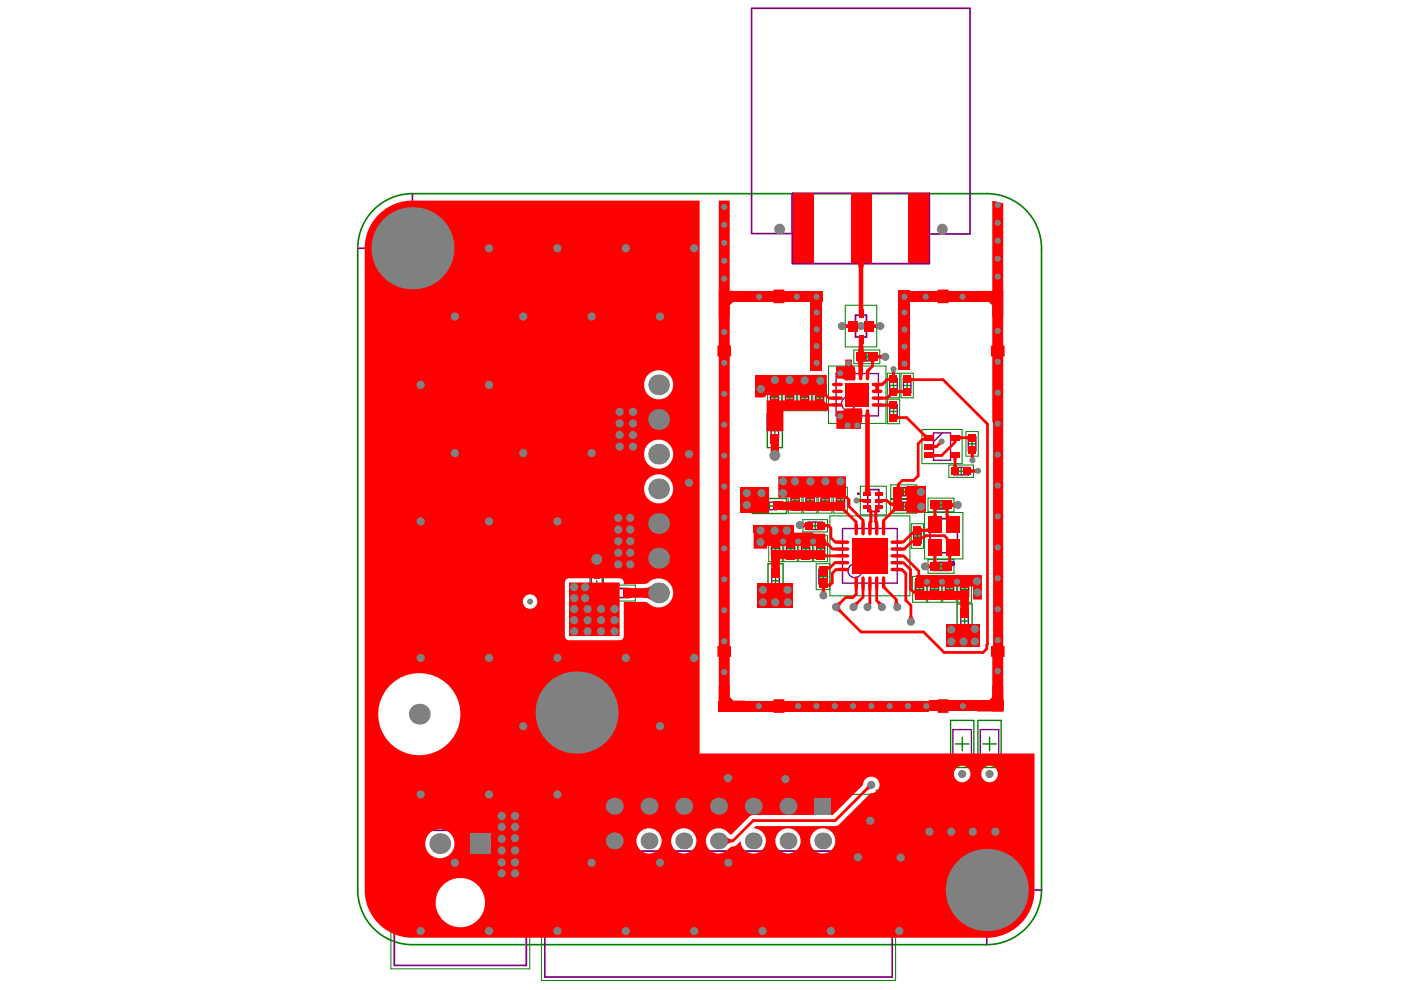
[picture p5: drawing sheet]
<svg xmlns="http://www.w3.org/2000/svg" width="297mm" height="210mm" viewBox="0 0 297 210" stroke-linecap="round" stroke-linejoin="round" font-family="sans-serif">
<g fill="none" stroke="#008000" stroke-width=".21">
<path d="M175.7 77.6h12.1v12.2h-12.1zM179.2 64.7h6.7v8.9h-6.7zM181 74.2h5.5v2.9h-5.5zM188.1 79.1h2.6v5.2h-2.6zM191 79.1h2.6v5.2h-2.6zM162.8 81.6h2.9v5.5h-2.9zM166 81.6h2.8v5.5h-2.8zM169.1 81.6h2.9v5.5h-2.9zM172.3 81.6h2.9v5.5h-2.9zM188.1 84.6h2.6v5.2h-2.6zM195.5 91.1h8.5v7.2h-8.5zM201.2 98.6h5.2v2.6h-5.2z"/>
<path d="M204.8 91.5h2.6v5.2h-2.6zM116 116h2.6v5.2h-2.6zM163 113.6h2.9v5.5h-2.9zM166.2 113.6h2.9v5.5h-2.9zM167.1 103.3h2.9v5.5h-2.9zM169.4 113.6h2.9v5.5h-2.9zM170.2 110.2h5.2v2.6h-5.2zM170.3 103.3h2.9v5.5h-2.9zM172.5 113.6h2.9v5.5h-2.9zM173.5 103.3h2.9v5.5h-2.9zM176 109.4h16.9v16.9h-16.9zM176 119.5h-2.9v5.5h2.9"/>
<path d="M176.8 103.3h2.8v5.5h-2.8zM182.4 103.1h5.5v6.1h-5.5zM188.9 102.8h5.5v2.9h-5.5zM188.9 105.9h5.5v2.9h-5.5zM193.2 111h2.6v5.3h-2.6zM196 108.7h8.1v9.8h-8.1zM196.8 105.6h5.5v2.9h-5.5zM196.8 118.6h5.5v2.9h-5.5zM125.1 121h2.9v5.8h-2.9zM128.6 124h6.1v3.4h-6.1zM193.5 122.2h2.9v5.5h-2.9zM196.7 122.2h2.9v5.5h-2.9z"/>
<path d="M199.9 122.2h2.9v5.5h-2.9zM203.1 122.2h2.9v5.5h-2.9zM82.9 175.3h29.4v30.1h-29.4zM114.8 168.4h75.1v39.5h-75.1zM185.8 167.5h4.3v8.5h-4.3zM190.3 167.5h4.3v8.5h-4.3zM194.9 167.5h4.3v8.5h-4.3zM199.5 167.5h4.3v8.5h-4.3zM204.1 167.5h4.3v8.5h-4.3zM208.8 167.5h4.3v8.5h-4.3z"/>
</g>
<g fill="none" stroke="#008000" stroke-width=".29">
<path d="M182.9 75.7h1.8M183.8 74.8v1.7M162.7 87.7h3.2v7.2h-3.2zM163.3 84.3h1.8M163.5 91.3h1.6M164.2 83.5v1.7M164.3 90.5v1.6M166.5 84.3h1.8M167.4 83.5v1.7M169.7 84.3h1.8M170.6 83.5v1.7M172.9 84.3h1.7"/>
<path d="M173.8 83.5v1.7M180.3 83.7h2.9M181.8 82.2v2.9M188.6 81.7h1.6M188.6 87.2h1.6M189.4 80.9v1.6M189.4 86.4v1.6M191.5 81.7h1.6M192.3 80.9v1.6M203 99.9h1.6M203.8 99.1v1.6M205.3 94.1h1.6"/>
<path d="M206.1 93.3v1.6M109.9 115.3h4.9v10h-4.9zM112.4 118.9v2.9M116.5 118.6h1.6M117.3 117.8v1.6M159.5 105.7h7.2v3.2h-7.2zM162.3 107.3h1.6M162.8 119.5h3.2v7.3h-3.2zM163.1 106.5v1.6M163.6 116.3h1.7M164.4 115.5v1.7M166.7 116.3h1.8"/>
<path d="M167.6 115.5v1.7M167.7 106h1.7M168.6 105.2v1.7M169.9 116.3h1.8M170.8 115.5v1.7M170.9 106h1.7M171.7 105.2v1.7M172 111.5h1.6M172.8 110.7v1.6M173.1 116.3h1.8M174 115.5v1.7M174.1 106h1.7"/>
<path d="M174.9 105.2v1.7M177.3 106h1.8M178.2 105.2v1.7M183 117.9h2.9M184.4 116.4v2.9M190.7 107.4h1.8M190.7 104.2h1.8M191.6 103.4v1.7M191.6 106.5v1.7M193.7 113.7h1.6M194.5 112.9v1.6M198.6 107.1h1.8"/>
<path d="M199.5 106.2v1.7M199.5 119.2v1.8M110.9 120.3h2.9M125.8 123.9h1.4M126.5 123.1v1.5M163.6 123.1h1.6M164.4 122.3v1.6M173.6 122.3h1.8M174.5 121.4v1.7M194.1 124.9h1.7M194.9 124.1v1.7M197.3 124.9h1.7"/>
<path d="M198.1 124.1v1.7M198.6 120.1h1.8M200.5 124.9h1.7M201.3 124.1v1.7M202.9 128.1h3.2v7.2h-3.2zM203.6 124.9h1.8M203.7 131.7h1.6M204.5 124.1v1.7M204.5 130.9v1.6M201.5 152.7h5v10h-5zM202.6 157.7h2.9M204 156.3v2.9"/>
<path d="M207.3 152.7h5v10h-5zM208.4 157.7h2.9M209.8 156.3v2.9"/>
</g>
<path d="M79.2 44.4a11.6 11.6 0 0 1 8.3-3.3h121.7a11.6 11.6 0 0 1 11.6 11.5v136.1a11.6 11.6 0 0 1-11.6 11.6h-121.7a11.6 11.6 0 0 1-11.6-11.6v-136.1a11.5 11.5 0 0 1 3.3-8.2z" fill="none" stroke="#008000" stroke-width=".35"/>
<g fill="none" stroke="#800080" stroke-width=".37">
<path d="M168.1 41h28.9M168.1 55.9h28.9M181.4 66.8h2.3v4.7h-2.3zM184 103.8h2.3v4.6h-2.3zM197.2 110h5.8v7.2h-5.8zM130 124.8h3.3v1.9h-3.3zM83.6 176h28v28.7h-28zM186.5 169.3h2.8v4.9h-2.8zM191.1 169.3h2.8v4.9h-2.8zM195.7 169.3h2.7v4.9h-2.7zM200.3 169.3h2.8v4.9h-2.8zM204.9 169.3h2.8v4.9h-2.8z"/>
<path d="M209.6 169.3h2.8v4.9h-2.8zM115.5 180.5h73.7v26.7h-73.7z"/>
</g>
<path d="M87.5 41.1v11.5h-11.6M168.1 41l-.2 .1v8.5M197 41v14.9M197 49.6h8.7v-47.8h-46.3v47.7h8.5l.2 6.4M220.8 188.7h-11.6v11.6" fill="none" stroke="#800080" stroke-width=".35"/>
<g fill="none" stroke="#800080" stroke-width=".29">
<path d="M177.3 79.2h8.9v9h-8.9zM182.2 74.8h3.2v1.7h-3.2zM163.3 82.7h1.8v3.2h-1.8zM163.5 89.8h1.6v3h-1.6zM166.5 82.7h1.8v3.2h-1.8zM169.7 82.7h1.8v3.2h-1.8zM172.9 82.7h1.7v3.2h-1.7zM188.6 80.2h1.6v3.1h-1.6zM188.6 85.7h1.6v3.1h-1.6zM191.5 80.2h1.6v3.1h-1.6zM197.9 91.8h3.6v5.8h-3.6zM199.8 91.8l-1.9 1.9"/>
<path d="M202.3 99.1h3v1.6h-3zM205.3 92.6h1.6v3h-1.6zM110.4 117.3h3.9v6.1h-3.9zM116.5 117.1h1.6v3h-1.6zM161.6 106.5h3v1.6h-3zM163.6 114.7h1.7v3.2h-1.7zM166.7 114.7h1.8v3.2h-1.8zM167.7 104.5h1.7v3.1h-1.7zM169.9 114.7h1.8v3.2h-1.8zM170.9 104.5h1.7v3.1h-1.7zM171.3 110.7h3.1v1.6h-3.1zM173.1 114.7h1.8v3.2h-1.8z"/>
<path d="M174.1 104.5h1.7v3.1h-1.7zM177.3 104.5h1.8v3.1h-1.8zM178.6 112.1h11.6v11.5h-11.6zM190 103.4h3.2v1.7h-3.2zM190 106.5h3.2v1.7h-3.2zM193.7 112.1h1.6v3.1h-1.6zM197.9 106.2h3.2v1.7h-3.2zM197.9 119.2h3.2v1.8h-3.2zM125.4 122.1h2.3v3.5h-2.3zM163.6 121.6h1.6v3.1h-1.6zM173.6 120.7h1.8v3.2h-1.8zM194.1 123.4h1.7v3.1h-1.7z"/>
<path d="M197.3 123.4h1.7v3.1h-1.7zM200.5 123.4h1.7v3.1h-1.7zM203.6 123.4h1.8v3.1h-1.8zM203.7 130.2h1.6v3h-1.6zM202 154.7h4v6.1h-4zM207.8 154.7h4v6.1h-4z"/>
<circle cx="179.9" cy="85.6" r="1.45"/>
<circle cx="182" cy="104.7" r=".14"/>
<circle cx="181.2" cy="121" r="1.45"/>
</g>
<g fill="none" stroke="#800080" stroke-width=".58">
<circle cx="182.5" cy="51.7" r=".29"/>
<circle cx="186.9" cy="69.1" r=".29"/>
<circle cx="191" cy="170.9" r=".29"/>
</g>
<circle cx="201.9" cy="119.5" r=".14" fill="none" stroke="#800080" stroke-width=".87"/>
<g fill="#f00">
<path d="M194.2 121.9h14v5.2h-1.9v-2.7l-12.1-.1z"/>
<path d="M192.8 130.5h.6l.3 .7h-1.2z"/>
<path d="M174.3 124.9h.6l.3 .7h-1.2z"/>
<path d="M182.1 105.7l.5 .1v.6l-.5 .2z"/>
<path d="M199 93.6l.6 .7-.4 .2-.4-.4z"/>
<path d="M189 78.7h.9l-.2 .5h-.6z"/>
<path d="M185.9 127.8l.5-.3 .8 .4-1.1 .6z"/>
<path d="M180.9 127.8l.7-.3 .5 .4-.3 .7z"/>
<path d="M177.3 129.6l.8-.9 .3 .8-.4 .4z"/>
<path d="M177.3 127.8l.7-.2 .4 .4-.3 .7z"/>
<path d="M206.3 99.6l.5-.2 .1 .9-.5-.1z"/>
<path d="M205.9 96.6h.5l.2 .5h-.9z"/>
<path d="M170.2 110.8l.7 .3v.6l-.8 .3z"/>
<path d="M181.6 89.6l.5-.3 .5 .3-.2 .5z"/>
<path d="M186.4 75.4l.7-.4v1.3l-.7-.4z"/>
<path d="M196.7 119.5l.7 .3v.6l-.7 .3z"/>
<path d="M201.7 106.8l.7-.3v1.2l-.7-.3z"/>
<path d="M179.9 77.7l.7-.7 .2 .5-.4 .4z"/>
<path d="M183.9 166.4l.8 .9-.8 .2-.4-.4z"/>
<path d="M125.7 119.4h1.6l-.1 .8h-1.4z"/>
<path d="M183.2 68.5l.7 .4v.5l-.7 .3z"/>
<path d="M181.2 68.9l.7-.4v1.2l-.7-.3z"/>
<path d="M179.1 68.5l.7 .4v.5l-.7 .3z"/>
<path d="M185.3 68.9l.7-.4v1.2l-.7-.3z"/>
<path d="M189.7 127.5l.6-.2 .1 .4 .3 .3-1.2 .3z"/>
<path d="M153.6 177l.9 .8 .7 .2v.6l-.7 .2-.9 .7z"/>
<path d="M136.4 124.7l1-.1 .7-.4v3.1l-.7-.4-1-.2z"/>
<path d="M175.9 106.3l1.6 .2v1.7l-1.6 .1z"/>
<path d="M172.3 106.5l1.7-.2v2l-1.7-.1z"/>
<path d="M169.1 106.5l1.7-.2v2l-1.7-.1z"/>
<path d="M172.7 106.3l1.7 .2v1.7l-1.7 .1z"/>
<path d="M179.1 105.1l.4 .1v.6l-.4-.1z"/>
<path d="M178.3 108.3l.8-.8v.3l.4 .5-.4 .4-.5-.4z"/>
<path d="M175.5 106.5l1.8-.2v2l-1.8-.1z"/>
<path d="M170.2 111.1l.4-.1 .2-.2v1.2l-.2-.2-.4-.1z"/>
<path d="M174.9 110.8l.2 .2 .4 .1v.6l-.4 .1-.2 .2z"/>
<path d="M175.4 123.5l.2 .2 .4 .1v.5l-.6 .2z"/>
<path d="M174 124.5h1.2l-.3 .2v.4h-.6l-.1-.4z"/>
<path d="M175.4 120l.5 .1v.6l-.5 .2z"/>
<path d="M168.5 116.6l1.8 .1v1.8l-1.8 .1z"/>
<path d="M165 116.7l1.7-.1v2l-1.7-.1z"/>
<path d="M197.6 117.8h1.2l-.2 .1-.1 .5h-.6l-.1-.5z"/>
<path d="M196.2 112.1h.4l.2-.3v1l-.6-.1z"/>
<path d="M197.9 108.8h.6l.1 .5 .2 .1h-1.1l.2-.1z"/>
<path d="M200.5 108.8h.6v.5l.3 .1h-.9z"/>
<path d="M200.8 117.8h1.1l-.2 .1v.5h-.6l-.1-.5z"/>
<path d="M197.7 108h1.1l-.2 .1-.1 .5h-.6v-.5z"/>
<path d="M200.2 108h1.2l-.3 .1v.5h-.6l-.1-.5z"/>
<path d="M201.8 106.5l.1 .2 .4 .1v.6h-.4l-.1 .2z"/>
<path d="M174.9 114.8l.1 .2h.5v.6l-.5 .1-.1 .2z"/>
<path d="M174.9 117.3l.2 .2 .4 .1v.5l-.4 .1-.2 .2z"/>
<path d="M171.3 116.7l1.8-.1v2l-1.8-.1z"/>
<path d="M171.7 116.6l1.8 .1v1.8l-1.8 .1z"/>
<path d="M168.1 116.7l1.8-.1v2l-1.8-.1z"/>
<path d="M205.9 99.3l.1 .2 .5 .1v.6h-.5l-.1 .2z"/>
<path d="M202.2 98.5h.6v.5l.3 .1h-1.2l.2-.1z"/>
<path d="M204.7 92.5l.5-.1 .1-.2v1.2l-.1-.2-.5-.1z"/>
<path d="M205.6 96.2h1.1l-.2 .1-.1 .5h-.5l-.1-.5z"/>
<path d="M201.1 118.6h.6l.1 .6h-1l.2-.2z"/>
<path d="M196.7 119.8l.4-.1 .2-.2v1.2l-.2-.2-.4-.1z"/>
<path d="M197.9 118.6h.6l.1 .4 .2 .2h-1.2l.2-.2z"/>
<path d="M182.6 105.8h.5v.7l-.5-.1z"/>
<path d="M187.2 105.8h.6v.6l-.6 .1z"/>
<path d="M183.4 103.4h1l.1 .7 .2 .2h-1.6l.3-.2z"/>
<path d="M195.5 92.2l.4-.4 .5 .4h.3l-.8 .8v-.3z"/>
<path d="M197.9 94.1l.1 .2 .5 .1v.6l-.5 .1-.1 .2z"/>
<path d="M197.9 96l.1 .2 .5 .1v.6h-.5l-.1 .3z"/>
<path d="M201.9 97.2h1.2l-.3 .1v.5h-.6l-.1-.5z"/>
<path d="M202.1 93.4h.7v.3h-.6z"/>
<path d="M203.5 92.2l.2 .2 .4 .1v.6l-.4 .1-.2 .2z"/>
<path d="M195.3 111.8l.1 .3h.5v.6l-.5 .1-.1 .2z"/>
<path d="M193.3 114.6l.4-.2v.9l-.4-.1z"/>
<path d="M165.3 116.6l1.8 .1v1.8l-1.8 .1z"/>
<path d="M163.5 118.6h1.8v1.7h-1.7z"/>
<path d="M169.5 106.3l1.7 .2v1.7l-1.7 .1z"/>
<path d="M165.9 106.4l1.7-.1v2l-1.7-.2z"/>
<path d="M174.7 83.4l.4 .1v.6l-.4-.1z"/>
<path d="M174.7 85.3l.1 .2 .5 .1v.5l-.5 .1-.1 .2z"/>
<path d="M176 85.6l.6-.1v.7l-.6-.1z"/>
<path d="M176 84.1h.6v.6h-.6z"/>
<path d="M183.8 78.4l.5-.5 .4 .4-.4 .5v.4z"/>
<path d="M186.6 81.2h.3l.4-.4 .4 .5-.8 .7 .1-.2z"/>
<path d="M185.4 81.9h1.1l-.2 .1-.1 .5h-.5l-.1-.5z"/>
<path d="M185.7 82h.5l.1 .5 .2 .1h-1.1l.2-.1z"/>
<path d="M186.9 84.1h.6v.6h-.6z"/>
<path d="M186.9 85.5l.7 .1-.1 .6h-.6z"/>
<path d="M182.1 88.8l.6 .1v.4h-.5z"/>
<path d="M181.5 87.6l.5-.1 .1-.2v1.2l-.1-.3h-.5z"/>
<path d="M180.1 87.6l.4-.1 .2-.2v1.2l-.2-.3h-.4z"/>
<path d="M181.4 87.3l.1 .2 .5 .1v.6h-.5l-.1 .3z"/>
<path d="M179.9 87.3l.2 .2 .4 .1v.6h-.4l-.2 .3z"/>
<path d="M190.2 88l.2 .2h.4v.6l-.4 .1-.2 .2z"/>
<path d="M188.1 85.6l.4-.1 .2-.2v1.2l-.2-.3h-.4z"/>
<path d="M188.1 80.2l.4-.1 .2-.2v1.1l-.2-.2-.4-.1z"/>
<path d="M189.1 79.1h.6l.1 .4 .2 .1h-1.1l.2-.1z"/>
<path d="M190.2 82.5l.2 .2h.4v.6l-.4 .1-.2 .2z"/>
<path d="M188.7 83l.8 .8h-.3l-.6 .4-.4-.4 .5-.5z"/>
<path d="M193.1 79.9l.2 .2 .4 .1v.6l-.4 .1-.2 .2z"/>
<path d="M191 82.7h.4l.2-.2v1.1l-.2-.2-.4-.1z"/>
<path d="M182.1 73.8h.9l.1 .7 .4 .2h-1.9a.75 .75 0 0 0 .5-.9z"/>
<path d="M181.5 76.6h2a.75 .75 0 0 0-.5 .9h-1l-.1-.7z"/>
<path d="M184.4 76.6h1.2l-.3 .1v.5h-.6l-.1-.5z"/>
<path d="M186 75.1l.2 .2 .4 .1v.5l-.4 .1-.2 .2z"/>
<path d="M203.6 127.2h1.8v1.7h-1.8z"/>
<path d="M201.9 125.4l1.7-.2v2l-1.7-.1z"/>
<path d="M202.2 125.2l1.8 .2v1.7l-1.8 .1z"/>
<path d="M198.7 125.4l1.7-.2v2l-1.7-.1z"/>
<path d="M195.5 125.4l1.7-.2v2l-1.7-.1z"/>
<path d="M199.1 125.2l1.7 .2v1.7l-1.7 .1z"/>
<path d="M195.9 125.2l1.7 .2v1.7l-1.7 .1z"/>
<path d="M193.7 125.2h.3v.7l-.3-.1z"/>
<path d="M194.5 122.1h.6l.1 .5 .2 .1h-1.2l.2-.1z"/>
<path d="M192.4 105.2h1.1l-.2 .1-.1 .4h-.5l-.1-.4z"/>
<path d="M190.2 102.7h.5l.1 .5 .2 .1h-1.1l.2-.1z"/>
<path d="M189.4 105.2h1.9l-.1 1.7h-1.7z"/>
<path d="M192.7 105.9h.5l.1 .4 .2 .1h-1.1l.2-.1z"/>
<path d="M189.4 107.5l.8 .8h-.3l-.5 .4-.5-.4 .5-.5z"/>
<path d="M189.5 104.7h1.7l.1 1.7h-1.9z"/>
<path d="M188.8 106.6l.6-.2v1l-.2-.2h-.4z"/>
<path d="M181.2 124.6h.7l-.1 .6h-.6z"/>
<path d="M182.7 124.6h.6v.6h-.6z"/>
<path d="M184.1 124.6h.7l-.1 .6h-.6z"/>
<path d="M185.6 124.6h.6v.6h-.6z"/>
<path d="M187.7 124v.3l.4 .5-.4 .4-.5-.4z"/>
<path d="M190.8 121.1l.6-.5 .6 .5-.4 .4-.5-.4z"/>
<path d="M191.2 116.1h.6v.6h-.6z"/>
<path d="M187.1 110.4l.6 .1v.6h-.7z"/>
<path d="M182.7 110.5h.6v.6h-.6z"/>
<path d="M177.1 114.6h.6v.7l-.6-.1z"/>
<path d="M177.1 116.1h.6v.6h-.6z"/>
<path d="M177.1 117.6l.6-.1v.7l-.6-.1z"/>
<path d="M177.1 119h.6v.6h-.6z"/>
<path d="M185.1 68.6l.2 .2 .4 .1v.5l-.4 .1-.2 .2z"/>
<path d="M182.6 68.9l.4-.1 .1-.2v1.1l-.1-.2-.4-.1z"/>
<path d="M182 68.6l.1 .2 .4 .1v.5l-.4 .1-.1 .2z"/>
<path d="M179.4 68.9l.4-.1 .1-.2v1.1l-.1-.2-.4-.1z"/>
<path d="M181.6 55.7h1.9a.75 .75 0 0 0-.5 1h-.9l-.1-.4a.56 .56 0 0 0-.4-.6z"/>
<path d="M129.8 108.1h14.3v13.2h-14.3z"/>
<path d="M130.1 85.9h12.3v6.3h-6.7v3.8h-5.6z"/>
<path d="M120.6 123.5h10.8v11.4h-10.8z"/>
<path d="M152.4 61.7h2.7l-.4 .4v86.4l-2.3 2.4z"/>
<path d="M210.4 61.7h2.3v89.2h-2.3v-13.2l.2-1.1z"/>
<path d="M152.4 148.5h44.6v2.4h-44.6z"/>
<path d="M197 148.5h15.7v2.3h-15.7z"/>
<path d="M152.4 42.5h2.3v19.6l-2.3-.4z"/>
<path d="M210.4 42.6l2.3 .5v19l-2.3-.4z"/>
<path d="M152.4 61.7h22v2.3h-22z"/>
<path d="M190.4 61.7h22.3v2.3h-22.3z"/>
<path d="M159.8 112.9h12.7v.2h2.5l.2 2.7h-12.6v.5h-2.7z"/>
<path d="M160.7 123.6h7.4v5.2h-7.4z"/>
<path d="M165 101h14.4v4.5h-14.4z"/>
<path d="M162.5 84.9h12.1l.7 .6 .4 .1v1.5h-9.5l-.1 .1v4.2h-3.6z"/>
<path d="M160.1 79.5h15.2v4.3h-12.9v.3l-.4 .2h-1.9z"/>
<path d="M192.2 103h4.1v5.5h-.4v.2h-3.7z"/>
<path d="M157 103.3h6v5.4h-6z"/>
<path d="M159.8 111.3h8.5v1.6h-8.5z"/>
<path d="M200.6 132.3h7v4.8h-7z"/>
<path d="M177.3 77.7h1.9v-1.5h1.4l.1 1.8h.4v1.5l.2 1.1h-2.1a1.95 1.95 0 0 0-1.9-.3z"/>
<path d="M177.3 87.1l1.5-.1 .5-.4h3.5l-.3 1.3v3h-5.2z"/>
<path d="M99.3 176.4l5.3-.1v-4.5h6.2v14.4l-.2 .2h-6v-5.1l-5.2-.1z"/>
<path d="M190.4 61.7h2.6v16.8h-2.6z"/>
<path d="M171.8 61.7h2.6v16.8h-2.6z"/>
<path d="M152.4 145.4h2.3v2.4l.8 .7h2.4v2.4h-5.5z"/>
<path d="M207.2 148.5h2.4l.8-.7v-2.4h2.3v5.5h-5.5z"/>
<path d="M207.2 61.7h5.5v5.5h-2.3v-2.4l-.8-.8h-2.4z"/>
<path d="M152.4 61.7h5.5v2.3h-2.4l-.8 .8v2.4h-2.3z"/>
<path d="M79.8 46a10.1 10.1 0 0 1 7-3.5h61.5v117.3h71v28.9a10.1 10.1 0 0 1-9.4 10.1h-123.1a10.1 10.1 0 0 1-9.5-10.1v-136.1a9.9 9.9 0 0 1 2.5-6.6zM136.5 81.6a3.1 3.1 0 0 0 6.2 0 3.1 3.1 0 0 0-6.2 0zM136.5 96.3a3.1 3.1 0 0 0 6.2 0 3.1 3.1 0 0 0-6.2 0zM136.5 103.7a3.1 3.1 0 0 0 6.2 0 3.1 3.1 0 0 0-6.2 0zM120 122.9l-.2 .6v11.4a.89 .89 0 0 0 .8 .8h10.8a.89 .89 0 0 0 .9-.8v-7.3h4l.9 .1a3.1 3.1 0 0 0 4.6 .3 3.1 3.1 0 0 0 0-4.6 3.1 3.1 0 0 0-4.6 .3l-4.9 .2a.99 .99 0 0 0-.9-1.3h-10.8zM110.8 127.6a1.55 1.55 0 0 0 3.1 0 1.55 1.55 0 0 0-3.1 0zM80.2 151.4a8.7 8.7 0 0 0 17.4 0 8.7 8.7 0 0 0-17.4 0zM208 164.1a1.8 1.8 0 0 0 3.6 0 1.8 1.8 0 0 0-3.6 0zM202.2 164.1a1.8 1.8 0 0 0 3.6 0 1.8 1.8 0 0 0-3.6 0zM150.2 176.7a2.69 2.69 0 0 0 .5 3.7 2.69 2.69 0 0 0 3.7-.4l.6-.5h.4a1.97 1.97 0 0 0 1.6-1.2 2.67 2.67 0 0 0 2.7 2.7 2.67 2.67 0 0 0 2.7-2.7 2.67 2.67 0 0 0-2.7-2.7l.5-.4 17.3-.1 7.1-6.9a1.76 1.76 0 0 0 1.9-1.7 1.76 1.76 0 0 0-1.8-1.8 1.76 1.76 0 0 0-1.8 1.8l-6.3 6.3h-16.9l-.8 .3-3.9 3.9a5.6 5.6 0 0 0-2.3-1.4 2.69 2.69 0 0 0-2.5 1.1zM171.7 178.3a2.7 2.7 0 0 0 5.4 0 2.7 2.7 0 0 0-5.4 0zM164.4 178.3a2.7 2.7 0 0 0 5.4 0 2.7 2.7 0 0 0-5.4 0zM142.3 178.3a2.7 2.7 0 0 0 5.4 0 2.7 2.7 0 0 0-5.4 0zM134.9 178.3a2.7 2.7 0 0 0 5.4 0 2.7 2.7 0 0 0-5.4 0zM90.1 178.9a3.2 3.2 0 0 0 6.3 0 3.2 3.2 0 0 0-6.3 0zM92.4 191.4a5.2 5.2 0 0 0 10.4 0 5.2 5.2 0 0 0-10.4 0z"/>
</g>
<g fill="none" stroke="#f00" stroke-width=".58">
<path d="M178.5 69.1h8.1M189.6 88.7l-.2-.2h2.8l4.3 4.3h.4l-.3 .3h-1l-.9 1v6.8l-1 1h-2.4l-.9 .8v1.4l-.1 .1M209.4 89.9v46.7l-.2 .1v.8l-.8 .8h-8.2l-4.4-4.3M174 115.1l.3 .2h1.2l1 1.1h2.3M174 117.6l.2 .3h4.6M174.1 111.5l.2 .1M175.6 111.4l.6 .6v2l.9 .9 1.7 .1M178.1 104.7l.1 .1M178.2 107.4l3.3 3.3v1.5M178.8 119.3h-1.8l-1.1 1.1h-.8l-.6 .6M179.5 105.5l.5 .5v1.3l3 3v1.9M187.4 110.3v1.9"/>
<path d="M190.1 119.3h1.5l1.5 1.5v4.1l.6 .6M190.1 117.9h1.5l3.2 3.2v2.4l.1 .2M194.5 112.4l-.6 .6h-.5l-1.9 1.9h-1.4M202 116l-1.2-1.1v-.7l-.6-.6h-4l-.4 .4h-.5l-.8 .9h-1.2l-1.5 1.5M177.2 120.8l-.7 .7v2.1l-.5 .4h-1l-.5-.5M181.5 123.5v2.5l-.7 .7h-1.5l-2 2M183 123.5v3.1l-2 2.1M184.4 123.5v4.4l-.5 .5v.3M185.9 123.5v3.8l1.1 1.1v.3M187.3 123.5v.9l2.7 2.7M191.2 120.8l.8 .8v5.7l1.1 1v3.5M184.7 166.4l-7.6 7.6h-17.4l-4.3 4.3h-3.1"/>
</g>
<path d="M182.5 48.4v18" fill="none" stroke="#f00" stroke-width=".98"/>
<path d="M139.6 125.7h-6.5" fill="none" stroke="#f00" stroke-width="2"/>
<path d="M126.5 118.6v3.3M130.2 125.7v.1" fill="none" stroke="#f00" stroke-width="1.5"/>
<path d="M139.6 118.1l-.1 .1" fill="none" stroke="#f00" stroke-width=".29"/>
<path d="M198.1 126.2h6.4" fill="none" stroke="#f00" stroke-width="1.7"/>
<path d="M184.4 110.8v1.4M185.9 110.8v1.4" fill="none" stroke="#f00" stroke-width=".66"/>
<circle cx="181.5" cy="123.5" r=".29" fill="#f00"/>
<g fill="none" stroke="#f00" stroke-width=".58">
<path d="M179.9 77l1.1 1.1v1.4M187.7 75.7h-2.7v1.9l-1.1 1.1v.8M182.5 87.9l-.1 1.4-.6 .9M186 81.5v1.5M192.4 80.5h7.5l9.5 9.4M175.6 111.4l-1.5 .1M178.2 104.8l.6 .7h.7M178.2 107.3v.1M186.4 106.1h1.7l.7 .8h.8M187.4 112.2h-.1M189.6 108.1l-2.2 2.2M190.1 116.4h1.7"/>
<path d="M190.1 114.9v.1M192.9 104.2v3.2M198.2 116v4.1h-2.1M198.2 107.1v4l-1.3 1.3h-2.4M202 116l-.6 .7v2.8l-.6 .6M203.1 107.1h-2.3v2.8l1.2 1.2M178.8 120.7l-1.6 .1M182.5 134h13.3M190 127.1v1.4l.2 .2M190.1 120.7l1.1 .1M193.7 125.5h.6l.6 .7"/>
</g>
<path d="M183.9 107.6h.5v.5l.2 .3v2.2l-.2 .2M184.4 112.2h.1M185.9 112.2h.1M185.9 107.6v.5l-.2 .3v2.2l.2 .2M186 107.6h.4M186 107.6h-.1" fill="none" stroke="#f00" stroke-width=".66"/>
<path d="M171.7 107.3h5.8M190.3 104.2v3.2" fill="none" stroke="#f00" stroke-width="1.7"/>
<path d="M182.5 75.7v3.8M182.5 71.9v3.7" fill="none" stroke="#f00" stroke-width=".98"/>
<circle cx="171.7" cy="107.3" r=".87" fill="#f00"/>
<path d="M168.6 107.3h3.1" fill="none" stroke="#f00" stroke-width="1.7"/>
<circle cx="161.4" cy="107.3" r=".44" fill="#f00"/>
<path d="M164.3 93v3.6M164.9 107.3h3.7M194.9 126.2h3.2M204.5 126.2v3.7" fill="none" stroke="#f00" stroke-width="1.7"/>
<path d="M183.9 79.5v.7M189.4 78.3v2.1M206.1 95.4l.1 2.2M207.3 99.8l-2.2 .1M169.6 111.3l1.9 .2M178.2 107.3l-.4 .5h-.7M174.7 124l-.1 .2v2M177.3 128.7l5.2 5.3" fill="none" stroke="#f00" stroke-width=".58"/>
<circle cx="189.4" cy="80.4" r=".29" fill="#f00"/>
<path d="M189.4 80.4v.1M199.7 93.6l-1.1 1.1h-1.7M202.5 92.8v.9l-2.8 2.9h-2.8" fill="none" stroke="#f00" stroke-width=".58"/>
<circle cx="196.9" cy="94.7" r=".29" fill="#f00"/>
<path d="M173.8 83.1l.6 .7h.7l.6 .6h1.8M173.8 85.6l.2 .3h3.5M179.6 87.9h2.9M186 85.9h3.4M189.4 80.5h-1.3l-1 1h-1.1M192.3 80.4l.1 .1M192.3 83h-2.9l-1.3 1.4h-2.1M202.5 96.6v3.3M202.5 92.8h3.6M181.6 106.1h2.3" fill="none" stroke="#f00" stroke-width=".58"/>
<path d="M174 117.6h-9.6v3.8" fill="none" stroke="#f00" stroke-width="1.7"/>
<path d="M183.9 87.9v16.8" fill="none" stroke="#f00" stroke-width=".98"/>
<g fill="#808080">
<circle cx="194.9" cy="48.6" r=".87"/>
<circle cx="170.2" cy="48.6" r=".87"/>
<circle cx="170.2" cy="43.7" r=".87"/>
<circle cx="199.8" cy="48.6" r="1.16"/>
<circle cx="180.3" cy="82.2" r=".65"/>
<circle cx="180.3" cy="85.1" r=".65"/>
<circle cx="183.2" cy="85.1" r=".65"/>
<circle cx="183.2" cy="82.2" r=".65"/>
<circle cx="181.8" cy="83.7" r=".65"/>
<circle cx="190.2" cy="128.7" r=".87"/>
<circle cx="121.7" cy="124.5" r=".87"/>
<circle cx="124.1" cy="124.5" r=".87"/>
<circle cx="124.1" cy="126.8" r=".87"/>
<circle cx="121.7" cy="126.8" r=".87"/>
<circle cx="186.6" cy="69.1" r=".87"/>
<circle cx="178.5" cy="69.1" r=".87"/>
<circle cx="182.5" cy="69.1" r=".87"/>
<circle cx="146.1" cy="102.4" r=".87"/>
<circle cx="146.1" cy="96.3" r=".87"/>
<circle cx="126.5" cy="118.6" r="1.16"/>
<circle cx="147.2" cy="52.6" r=".87"/>
<circle cx="190.7" cy="197.4" r=".87"/>
<circle cx="176.2" cy="197.4" r=".87"/>
<circle cx="161.7" cy="197.4" r=".87"/>
<circle cx="147.2" cy="139.5" r=".87"/>
<circle cx="154.4" cy="182.9" r=".87"/>
<circle cx="147.2" cy="197.4" r=".87"/>
<circle cx="132.7" cy="52.6" r=".87"/>
<circle cx="139.9" cy="67.1" r=".87"/>
<circle cx="132.7" cy="139.5" r=".87"/>
<circle cx="139.9" cy="154" r=".87"/>
<circle cx="139.9" cy="182.9" r=".87"/>
<circle cx="132.7" cy="197.4" r=".87"/>
<circle cx="118.2" cy="52.6" r=".87"/>
<circle cx="125.4" cy="67.1" r=".87"/>
<circle cx="125.4" cy="96.1" r=".87"/>
<circle cx="118.2" cy="110.5" r=".87"/>
<circle cx="118.2" cy="139.5" r=".87"/>
<circle cx="118.2" cy="168.4" r=".87"/>
<circle cx="125.4" cy="182.9" r=".87"/>
<circle cx="118.2" cy="197.4" r=".87"/>
<circle cx="103.7" cy="52.6" r=".87"/>
<circle cx="110.9" cy="67.1" r=".87"/>
<circle cx="103.7" cy="81.6" r=".87"/>
<circle cx="110.9" cy="96.1" r=".87"/>
<circle cx="103.7" cy="110.5" r=".87"/>
<circle cx="103.7" cy="139.5" r=".87"/>
<circle cx="110.9" cy="154" r=".87"/>
<circle cx="103.7" cy="168.4" r=".87"/>
<circle cx="103.7" cy="197.4" r=".87"/>
<circle cx="96.4" cy="67.1" r=".87"/>
<circle cx="89.2" cy="81.6" r=".87"/>
<circle cx="96.4" cy="96.1" r=".87"/>
<circle cx="89.2" cy="110.5" r=".87"/>
<circle cx="89.2" cy="139.5" r=".87"/>
<circle cx="89.2" cy="168.4" r=".87"/>
<circle cx="96.4" cy="182.9" r=".87"/>
<circle cx="89.2" cy="197.4" r=".87"/>
<circle cx="112.4" cy="127.6" r=".65"/>
<circle cx="131.1" cy="119.7" r=".87"/>
<circle cx="131.1" cy="117.2" r=".87"/>
<circle cx="131.1" cy="114.7" r=".87"/>
<circle cx="131.1" cy="112.3" r=".87"/>
<circle cx="131.1" cy="109.8" r=".87"/>
<circle cx="127.4" cy="129.1" r=".87"/>
<circle cx="130.3" cy="133.8" r=".87"/>
<circle cx="130.3" cy="131.5" r=".87"/>
<circle cx="130.3" cy="129.1" r=".87"/>
<circle cx="127.4" cy="131.5" r=".87"/>
<circle cx="127.4" cy="133.8" r=".87"/>
<circle cx="121.7" cy="133.8" r=".87"/>
<circle cx="121.7" cy="131.5" r=".87"/>
<circle cx="124.6" cy="129.1" r=".87"/>
<circle cx="124.6" cy="131.5" r=".87"/>
<circle cx="124.6" cy="133.8" r=".87"/>
<circle cx="121.7" cy="129.1" r=".87"/>
<circle cx="133.6" cy="109.8" r=".87"/>
<circle cx="133.6" cy="112.3" r=".87"/>
<circle cx="133.6" cy="114.7" r=".87"/>
<circle cx="133.6" cy="117.2" r=".87"/>
<circle cx="133.6" cy="119.7" r=".87"/>
<circle cx="166.5" cy="165.2" r=".87"/>
<circle cx="154.4" cy="165" r=".87"/>
<circle cx="191" cy="181.8" r=".87"/>
<circle cx="181.9" cy="181.8" r=".87"/>
<circle cx="201.7" cy="176.3" r=".87"/>
<circle cx="211" cy="176.3" r=".87"/>
<circle cx="206.3" cy="176.3" r=".87"/>
<circle cx="197" cy="176.3" r=".87"/>
<circle cx="184.5" cy="174" r=".87"/>
<circle cx="184.7" cy="166.4" r=".87"/>
<circle cx="194.9" cy="43.7" r=".87"/>
<circle cx="194.9" cy="53.5" r=".87"/>
<circle cx="170.2" cy="53.5" r=".87"/>
<circle cx="131.4" cy="89.8" r=".87"/>
<circle cx="131.4" cy="87.3" r=".87"/>
<circle cx="134.2" cy="87.3" r=".87"/>
<circle cx="131.4" cy="92.2" r=".87"/>
<circle cx="131.4" cy="94.7" r=".87"/>
<circle cx="134.2" cy="94.7" r=".87"/>
<circle cx="134.2" cy="92.2" r=".87"/>
<circle cx="134.2" cy="89.8" r=".87"/>
<circle cx="109.2" cy="175.3" r=".87"/>
<circle cx="109.2" cy="173" r=".87"/>
<circle cx="106.4" cy="173" r=".87"/>
<circle cx="106.4" cy="175.3" r=".87"/>
<circle cx="106.4" cy="185.2" r=".87"/>
<circle cx="106.4" cy="182.9" r=".87"/>
<circle cx="106.4" cy="177.9" r=".87"/>
<circle cx="109.2" cy="182.9" r=".87"/>
<circle cx="109.2" cy="177.7" r=".87"/>
<circle cx="109.2" cy="180.3" r=".87"/>
<circle cx="106.4" cy="180.3" r=".87"/>
<circle cx="109.2" cy="185.2" r=".87"/>
<circle cx="173.1" cy="69.8" r=".65"/>
<circle cx="173.1" cy="77" r=".65"/>
<circle cx="173.1" cy="66.2" r=".65"/>
<circle cx="173.1" cy="73.4" r=".65"/>
<circle cx="173.1" cy="62.9" r=".65"/>
<circle cx="191.8" cy="77.1" r=".65"/>
<circle cx="191.8" cy="73.5" r=".65"/>
<circle cx="191.8" cy="69.9" r=".65"/>
<circle cx="191.8" cy="66.2" r=".65"/>
<circle cx="182.1" cy="120.3" r=".65"/>
<circle cx="186.8" cy="117.9" r=".65"/>
<circle cx="186.8" cy="120.3" r=".65"/>
<circle cx="186.8" cy="115.4" r=".65"/>
<circle cx="182.1" cy="115.4" r=".65"/>
<circle cx="184.5" cy="120.3" r=".65"/>
<circle cx="184.5" cy="115.4" r=".65"/>
<circle cx="184.5" cy="117.9" r=".65"/>
<circle cx="182.1" cy="117.9" r=".65"/>
<circle cx="178.1" cy="79.1" r=".65"/>
<circle cx="179.9" cy="77" r=".65"/>
<circle cx="199.7" cy="123.4" r=".65"/>
<circle cx="202.9" cy="123.4" r=".65"/>
<circle cx="203.1" cy="107.1" r=".87"/>
<circle cx="196.1" cy="120.1" r=".87"/>
<circle cx="195.2" cy="104.3" r=".87"/>
<circle cx="187.7" cy="75.7" r=".87"/>
<circle cx="161.7" cy="127.7" r=".87"/>
<circle cx="164.4" cy="127.7" r=".87"/>
<circle cx="167" cy="127.7" r=".87"/>
<circle cx="175" cy="102.1" r=".87"/>
<circle cx="171.8" cy="102.1" r=".87"/>
<circle cx="168.6" cy="102.1" r=".87"/>
<circle cx="166" cy="102.1" r=".87"/>
<circle cx="178.2" cy="102.1" r=".87"/>
<circle cx="173.9" cy="80.7" r=".87"/>
<circle cx="167.4" cy="80.6" r=".87"/>
<circle cx="164.3" cy="80.6" r=".87"/>
<circle cx="181.8" cy="90.2" r=".65"/>
<circle cx="195.3" cy="107.4" r=".87"/>
<circle cx="161.2" cy="112.5" r=".87"/>
<circle cx="196.5" cy="123.4" r=".65"/>
<circle cx="158.3" cy="107.1" r=".87"/>
<circle cx="158.3" cy="104.5" r=".87"/>
<circle cx="166" cy="104.5" r=".87"/>
<circle cx="169.6" cy="111.3" r=".87"/>
<circle cx="201.7" cy="133.5" r=".87"/>
<circle cx="201.7" cy="136" r=".87"/>
<circle cx="204.3" cy="136" r=".87"/>
<circle cx="206.7" cy="136" r=".87"/>
<circle cx="206.7" cy="133.3" r=".87"/>
<circle cx="207.3" cy="125.6" r=".87"/>
<circle cx="207.1" cy="123.2" r=".87"/>
<circle cx="164.3" cy="96.6" r="1.16"/>
<circle cx="165.3" cy="48.6" r="1.16"/>
<circle cx="206.2" cy="97.6" r=".65"/>
<circle cx="207.3" cy="99.8" r=".65"/>
<circle cx="177.3" cy="128.7" r=".87"/>
<circle cx="181" cy="128.7" r=".87"/>
<circle cx="183.9" cy="128.7" r=".87"/>
<circle cx="187" cy="128.7" r=".87"/>
<circle cx="189.4" cy="78.3" r=".65"/>
<circle cx="199.7" cy="93.6" r=".65"/>
<circle cx="181.6" cy="106.1" r=".65"/>
<circle cx="174.6" cy="126.2" r=".87"/>
<circle cx="204" cy="164.1" r=".87"/>
<circle cx="209.8" cy="164.1" r=".87"/>
<circle cx="193.1" cy="131.8" r=".87"/>
<circle cx="161.5" cy="104.5" r=".87"/>
<circle cx="179.7" cy="90.2" r=".65"/>
<circle cx="178.1" cy="88.2" r=".65"/>
<circle cx="161.3" cy="82.5" r=".87"/>
<circle cx="170.6" cy="80.6" r=".87"/>
<circle cx="167" cy="125.1" r=".87"/>
<circle cx="161.7" cy="125.1" r=".87"/>
<circle cx="161.2" cy="115" r=".87"/>
<circle cx="166.8" cy="112.5" r=".87"/>
<circle cx="172.4" cy="114.8" r=".65"/>
<circle cx="169.2" cy="114.8" r=".65"/>
<circle cx="166" cy="114.8" r=".65"/>
<circle cx="164.2" cy="112.5" r=".87"/>
<circle cx="196.4" cy="149.7" r=".65"/>
<circle cx="192.5" cy="149.7" r=".65"/>
<circle cx="188.6" cy="149.7" r=".65"/>
<circle cx="184.7" cy="149.7" r=".65"/>
<circle cx="180.9" cy="149.7" r=".65"/>
<circle cx="177" cy="149.7" r=".65"/>
<circle cx="173.1" cy="149.7" r=".65"/>
<circle cx="191.8" cy="62.9" r=".65"/>
<circle cx="196.3" cy="62.9" r=".65"/>
<circle cx="204.1" cy="62.9" r=".65"/>
<circle cx="160.9" cy="62.9" r=".65"/>
<circle cx="211.5" cy="43.4" r=".65"/>
<circle cx="211.5" cy="47.2" r=".65"/>
<circle cx="211.5" cy="51" r=".65"/>
<circle cx="211.5" cy="54.9" r=".65"/>
<circle cx="211.5" cy="58.7" r=".65"/>
<circle cx="153.6" cy="43.9" r=".65"/>
<circle cx="153.6" cy="47.7" r=".65"/>
<circle cx="153.6" cy="55.3" r=".65"/>
<circle cx="153.6" cy="51.5" r=".65"/>
<circle cx="153.6" cy="59.1" r=".65"/>
<circle cx="211.5" cy="70.2" r=".65"/>
<circle cx="211.5" cy="76.7" r=".65"/>
<circle cx="211.5" cy="83.3" r=".65"/>
<circle cx="211.5" cy="89.8" r=".65"/>
<circle cx="211.5" cy="96.4" r=".65"/>
<circle cx="211.5" cy="102.9" r=".65"/>
<circle cx="211.5" cy="109.5" r=".65"/>
<circle cx="211.5" cy="116.1" r=".65"/>
<circle cx="211.5" cy="122.6" r=".65"/>
<circle cx="211.5" cy="129.2" r=".65"/>
<circle cx="211.5" cy="135.7" r=".65"/>
<circle cx="211.5" cy="142.3" r=".65"/>
<circle cx="160.9" cy="149.7" r=".65"/>
<circle cx="168.9" cy="62.9" r=".65"/>
<circle cx="169.2" cy="149.7" r=".65"/>
<circle cx="204.1" cy="149.7" r=".65"/>
<circle cx="153.6" cy="142.5" r=".65"/>
<circle cx="153.6" cy="135.9" r=".65"/>
<circle cx="153.6" cy="129.4" r=".65"/>
<circle cx="153.6" cy="122.8" r=".65"/>
<circle cx="153.6" cy="116.3" r=".65"/>
<circle cx="153.6" cy="109.7" r=".65"/>
<circle cx="153.6" cy="103.2" r=".65"/>
<circle cx="153.6" cy="96.6" r=".65"/>
<circle cx="153.6" cy="90" r=".65"/>
<circle cx="153.6" cy="83.5" r=".65"/>
<circle cx="153.6" cy="76.9" r=".65"/>
<circle cx="153.6" cy="70.4" r=".65"/>
<circle cx="88.9" cy="151.4" r="2.21"/>
<circle cx="93.2" cy="178.9" r="2.22"/>
<circle cx="152.3" cy="178.3" r="1.8"/>
<circle cx="159.7" cy="178.3" r="1.8"/>
<circle cx="130.2" cy="178.3" r="1.8"/>
<circle cx="137.6" cy="178.3" r="1.8"/>
<circle cx="145" cy="178.3" r="1.8"/>
<circle cx="152.3" cy="170.9" r="1.8"/>
<circle cx="130.2" cy="170.9" r="1.8"/>
<circle cx="145" cy="170.9" r="1.8"/>
<circle cx="137.6" cy="170.9" r="1.8"/>
<circle cx="122.2" cy="151.1" r="8.7"/>
<circle cx="139.6" cy="125.7" r="2.21"/>
<circle cx="139.6" cy="118.4" r="2.21"/>
<circle cx="139.6" cy="111" r="2.21"/>
<circle cx="139.6" cy="103.7" r="2.21"/>
<circle cx="139.6" cy="96.3" r="2.21"/>
<circle cx="139.6" cy="88.9" r="2.21"/>
<circle cx="159.7" cy="170.9" r="1.8"/>
<circle cx="167.1" cy="178.3" r="1.8"/>
<circle cx="167.1" cy="170.9" r="1.8"/>
<circle cx="174.4" cy="178.3" r="1.8"/>
<circle cx="209.2" cy="188.7" r="8.7"/>
<circle cx="139.6" cy="81.6" r="2.21"/>
<circle cx="87.5" cy="52.6" r="8.7"/>
</g>
<g fill="#808080">
<path d="M99.7 176.7h4.5v4.4h-4.5z" fill-rule="evenodd"/>
<path d="M172.6 169.1h3.6v3.6h-3.6z" fill-rule="evenodd"/>
</g>
<g fill="#f00">
<path d="M168.1 41h4.4v14.7h-4.4z" fill-rule="evenodd"/>
<path d="M180.3 41h4.5v14.7h-4.5z" fill-rule="evenodd"/>
<path d="M192.6 41h4.4v14.7h-4.4z" fill-rule="evenodd"/>
<path d="M192.6 41h4.4v14.7h-4.4z" fill-rule="evenodd"/>
<path d="M180.3 41h4.5v14.7h-4.5z" fill-rule="evenodd"/>
<path d="M168.1 41h4.4v14.7h-4.4z" fill-rule="evenodd"/>
<path d="M179.9 68h2.1v2.3h-2.1z" fill-rule="evenodd"/>
<path d="M183.1 68h2.1v2.3h-2.1z" fill-rule="evenodd"/>
<path d="M182.1 70.9h.9v1.9h-.9z" fill-rule="evenodd"/>
<path d="M182.1 65.4h.9v1.9h-.9z" fill-rule="evenodd"/>
<path d="M180.7 114.1h7.5v7.5h-7.5z" fill-rule="evenodd"/>
<path d="M129.3 124.7h1.8v2.1h-1.8z" fill-rule="evenodd"/>
<path d="M132.2 124.7h1.8v2.1h-1.8z" fill-rule="evenodd"/>
<path d="M125.9 121.3h1.2v1.3h-1.2z" fill-rule="evenodd"/>
<path d="M125.9 125.1h1.2v1.4h-1.2z" fill-rule="evenodd"/>
</g>
<g fill="none" stroke="#f00" stroke-width=".73">
<path d="M177.8 119.3h1.9M177.8 117.9h1.9M177.8 116.4h1.9M177.8 115h1.9M181.5 111.3v1.8M183 111.3v1.8M184.4 111.3v1.8M185.9 111.3v1.8M187.3 111.3v1.8M189.1 119.3h1.9M189.1 117.9h1.9M189.1 116.4h1.9"/>
<path d="M189.1 115h1.9M177.8 120.7h1.9M181.5 122.6v1.8M183 122.6v1.8M184.4 122.6v1.8M185.9 122.6v1.8M187.3 122.6v1.8M189.1 120.7h1.9"/>
</g>
<g fill="#f00">
<path d="M189.3 106.4h2v1.9h-2z" fill-rule="evenodd"/>
<path d="M191.9 106.4h2v1.9h-2z" fill-rule="evenodd"/>
<path d="M189.3 103.3h2v1.9h-2z" fill-rule="evenodd"/>
<path d="M191.9 103.3h2v1.9h-2z" fill-rule="evenodd"/>
<path d="M194 122.7h1.9v2h-1.9z" fill-rule="evenodd"/>
<path d="M194 125.2h1.9v2h-1.9z" fill-rule="evenodd"/>
<path d="M197.2 122.7h1.9v2h-1.9z" fill-rule="evenodd"/>
<path d="M197.2 125.2h1.9v2h-1.9z" fill-rule="evenodd"/>
<path d="M200.4 122.7h1.9v2h-1.9z" fill-rule="evenodd"/>
<path d="M200.4 125.2h1.9v2h-1.9z" fill-rule="evenodd"/>
<path d="M203.6 125.2h1.8v2h-1.8z" fill-rule="evenodd"/>
<path d="M203.6 122.7h1.8v2h-1.8z" fill-rule="evenodd"/>
<path d="M203.6 129h1.8v1.9h-1.8z" fill-rule="evenodd"/>
<path d="M203.6 132.4h1.8v2h-1.8z" fill-rule="evenodd"/>
<path d="M210.3 137h2.5l.2 .1v2l-.2 .2h-2.5l-.2-.2v-2z" fill-rule="evenodd"/>
<path d="M210.1 73.4l.2-.1h2.5l.2 .1v2l-.2 .2h-2.5l-.2-.2z" fill-rule="evenodd"/>
<path d="M198.8 61.6l.2-.2h1.9l.2 .2v2.5l-.2 .2h-1.9l-.2-.2z" fill-rule="evenodd"/>
<path d="M198.8 148.4l.2-.1h1.9l.2 .1v2.6l-.2 .1h-1.9l-.2-.1z" fill-rule="evenodd"/>
<path d="M164 148.4l.2-.1h1.9l.2 .1v2.6l-.2 .1h-1.9l-.2-.1z" fill-rule="evenodd"/>
<path d="M164 61.6l.2-.2h1.9l.2 .2v2.5l-.2 .2h-1.9l-.2-.2z" fill-rule="evenodd"/>
<path d="M152.8 149h1.5v1.4h-1.5z" fill-rule="evenodd"/>
<path d="M210.8 149h1.5v1.4h-1.5z" fill-rule="evenodd"/>
<path d="M210.8 62.1h1.5v1.5h-1.5z" fill-rule="evenodd"/>
<path d="M152.8 62.1h1.5v1.5h-1.5z" fill-rule="evenodd"/>
<path d="M152.1 73.4l.2-.1h2.5l.2 .1v2l-.2 .2h-2.5l-.2-.2z" fill-rule="evenodd"/>
<path d="M152.1 137.1l.2-.1h2.5l.2 .1v2l-.2 .2h-2.5l-.2-.2z" fill-rule="evenodd"/>
<path d="M184.1 74.7h1.9v1.9h-1.9z" fill-rule="evenodd"/>
<path d="M181.5 74.7h2v1.9h-2z" fill-rule="evenodd"/>
<path d="M191.5 82.2h1.6v1.6h-1.6z" fill-rule="evenodd"/>
<path d="M191.5 79.6h1.6v1.6h-1.6z" fill-rule="evenodd"/>
<path d="M188.6 82.2h1.6v1.6h-1.6z" fill-rule="evenodd"/>
<path d="M188.6 79.6h1.6v1.6h-1.6z" fill-rule="evenodd"/>
<path d="M188.6 85.1h1.6v1.6h-1.6z" fill-rule="evenodd"/>
<path d="M188.6 87.7h1.6v1.6h-1.6z" fill-rule="evenodd"/>
</g>
<g fill="#f00">
<path d="M212.8 137v.1zM212.8 137l.2 .1h-.2z"/>
<path d="M210.1 137.1h.2zM210.1 137h.2v.1h-.2z"/>
<path d="M210.3 139.1v.2zM210.1 139.1h.2v.2z"/>
<path d="M212.8 139.1h.2zM212.8 139.1h.2l-.2 .2z"/>
<path d="M212.8 73.3v.1zM212.8 73.3l.2 .1h-.2z"/>
<path d="M210.1 73.4h.2zM210.1 73.3h.2v.1h-.2z"/>
<path d="M210.3 75.4v.2zM210.1 75.4h.2v.2z"/>
<path d="M212.8 75.4h.2zM212.8 75.4h.2l-.2 .2z"/>
<path d="M200.9 64.1h.2zM200.9 64.1h.2l-.2 .2z"/>
<path d="M200.9 61.4v.2zM200.9 61.4l.2 .2h-.2z"/>
<path d="M198.8 61.6h.2zM198.8 61.4h.2v.2h-.2z"/>
<path d="M199 64.1v.2zM198.8 64.1h.2v.2z"/>
<path d="M200.9 151h.2zM200.9 151h.2l-.2 .1z"/>
<path d="M200.9 148.3v.1zM200.9 148.3l.2 .1h-.2z"/>
<path d="M198.8 148.4h.2zM198.8 148.3h.2v.1h-.2z"/>
<path d="M199 151v.1zM198.8 151h.2v.1z"/>
<path d="M166.1 151h.2zM166.1 151h.2l-.2 .1z"/>
<path d="M166.1 148.3v.1zM166.1 148.3l.2 .1h-.2z"/>
<path d="M164 148.4h.2zM164 148.3h.2v.1h-.2z"/>
<path d="M164.2 151v.1zM164 151h.2v.1z"/>
<path d="M164 61.6h.2zM164 61.4h.2v.2h-.2z"/>
<path d="M164.2 64.1v.2zM164 64.1h.2v.2z"/>
<path d="M166.1 64.1h.2zM166.1 64.1h.2l-.2 .2z"/>
<path d="M166.1 61.4v.2zM166.1 61.4l.2 .2h-.2z"/>
<path d="M152.3 75.4v.2zM152.1 75.4h.2v.2z"/>
<path d="M154.8 75.4h.2zM154.8 75.4h.2l-.2 .2z"/>
<path d="M154.8 73.3v.1zM154.8 73.3l.2 .1h-.2z"/>
<path d="M152.1 73.4h.2zM152.2 73.3h.1v.1h-.2z"/>
<path d="M152.3 139.1v.2zM152.1 139.1h.2v.2z"/>
<path d="M154.8 139.1h.2zM154.8 139.1h.2l-.2 .2z"/>
<path d="M154.8 137v.1zM154.8 137l.2 .1h-.2z"/>
<path d="M152.1 137.1h.2zM152.2 137h.1v.1h-.2z"/>
</g>
<g fill="none" stroke="#f00" stroke-width=".73">
<path d="M179.6 78.7v1.6M181 78.7v1.6M182.5 78.7v1.6M183.9 78.7v1.6M176.8 85.9h1.5M176.8 84.4h1.5M176.8 83h1.5M176.8 81.5h1.5M179.6 87.1v1.6M181 87.1v1.6M182.5 87.1v1.6M183.9 87.1v1.6"/>
<path d="M185.2 85.9h1.6M185.2 84.4h1.6M185.2 83h1.6M185.2 81.5h1.6"/>
</g>
<g fill="#f00">
<path d="M179.3 81.2h4.9v4.9h-4.9z" fill-rule="evenodd"/>
<path d="M172.9 84.6h1.8v2h-1.8z" fill-rule="evenodd"/>
<path d="M172.9 82.1h1.8v2h-1.8z" fill-rule="evenodd"/>
<path d="M169.7 84.6h1.8v2h-1.8z" fill-rule="evenodd"/>
<path d="M169.7 82.1h1.8v2h-1.8z" fill-rule="evenodd"/>
<path d="M166.5 84.6h1.8v2h-1.8z" fill-rule="evenodd"/>
<path d="M166.5 82.1h1.8v2h-1.8z" fill-rule="evenodd"/>
<path d="M163.3 84.6h1.8v2h-1.8z" fill-rule="evenodd"/>
<path d="M163.3 82.1h1.8v2h-1.8z" fill-rule="evenodd"/>
<path d="M163.4 92h1.8v2h-1.8z" fill-rule="evenodd"/>
<path d="M163.4 88.6h1.8v1.9h-1.8z" fill-rule="evenodd"/>
<path d="M163.9 106.4h1.9v1.7h-1.9z" fill-rule="evenodd"/>
<path d="M160.4 106.4h2v1.7h-2z" fill-rule="evenodd"/>
<path d="M167.6 103.8h1.9v2h-1.9z" fill-rule="evenodd"/>
<path d="M167.6 106.3h1.9v2h-1.9z" fill-rule="evenodd"/>
<path d="M163.6 120.4h1.7v2h-1.7z" fill-rule="evenodd"/>
<path d="M163.6 123.9h1.7v2h-1.7z" fill-rule="evenodd"/>
<path d="M163.5 114.1h1.9v1.9h-1.9z" fill-rule="evenodd"/>
<path d="M163.5 116.6h1.9v2h-1.9z" fill-rule="evenodd"/>
<path d="M193.7 114h1.6v1.8h-1.6z" fill-rule="evenodd"/>
<path d="M193.7 111.6h1.6v1.7h-1.6z" fill-rule="evenodd"/>
<path d="M201.5 92.2h2.1v1.2h-2.1z" fill-rule="evenodd"/>
<path d="M201.5 96h2.1v1.2h-2.1z" fill-rule="evenodd"/>
<path d="M195.9 96h2v1.2h-2z" fill-rule="evenodd"/>
<path d="M195.9 94.1h2v1.2h-2z" fill-rule="evenodd"/>
<path d="M195.9 92.2h2v1.2h-2z" fill-rule="evenodd"/>
<path d="M185.6 107.2h1.6v.7h-1.6z" fill-rule="evenodd"/>
<path d="M183.1 107.2h1.6v.7h-1.6z" fill-rule="evenodd"/>
<path d="M185.6 104.3h1.6v.7h-1.6z" fill-rule="evenodd"/>
<path d="M183.1 104.3h1.6v.7h-1.6z" fill-rule="evenodd"/>
<path d="M185.6 105.8h1.6v.7h-1.6z" fill-rule="evenodd"/>
<path d="M183.1 105.8h1.6v.7h-1.6z" fill-rule="evenodd"/>
<path d="M197.2 119.2h2v1.8h-2z" fill-rule="evenodd"/>
<path d="M199.8 119.2h2v1.8h-2z" fill-rule="evenodd"/>
<path d="M205.3 94.6h1.6v1.6h-1.6z" fill-rule="evenodd"/>
<path d="M205.3 92h1.6v1.6h-1.6z" fill-rule="evenodd"/>
<path d="M201.7 99.1h1.6v1.6h-1.6z" fill-rule="evenodd"/>
<path d="M204.3 99.1h1.6v1.6h-1.6z" fill-rule="evenodd"/>
<path d="M169.9 116.6h1.8v2h-1.8z" fill-rule="evenodd"/>
<path d="M169.9 114.1h1.8v1.9h-1.8z" fill-rule="evenodd"/>
<path d="M173.1 116.6h1.8v2h-1.8z" fill-rule="evenodd"/>
<path d="M173.1 114.1h1.8v1.9h-1.8z" fill-rule="evenodd"/>
<path d="M199.8 106.1h2v1.9h-2z" fill-rule="evenodd"/>
<path d="M197.2 106.1h2v1.9h-2z" fill-rule="evenodd"/>
<path d="M200.5 114.3h2.9v3.5h-2.9z" fill-rule="evenodd"/>
<path d="M200.5 109.4h2.9v3.5h-2.9z" fill-rule="evenodd"/>
<path d="M196.8 109.4h2.9v3.5h-2.9z" fill-rule="evenodd"/>
<path d="M196.8 114.3h2.9v3.5h-2.9z" fill-rule="evenodd"/>
<path d="M166.7 116.6h1.8v2h-1.8z" fill-rule="evenodd"/>
<path d="M166.7 114.1h1.8v1.9h-1.8z" fill-rule="evenodd"/>
<path d="M173.6 120h1.8v2h-1.8z" fill-rule="evenodd"/>
<path d="M173.6 122.6h1.8v1.9h-1.8z" fill-rule="evenodd"/>
<path d="M173.3 110.7h1.6v1.6h-1.6z" fill-rule="evenodd"/>
<path d="M170.7 110.7h1.6v1.6h-1.6z" fill-rule="evenodd"/>
<path d="M177.3 106.3h1.8v2h-1.8z" fill-rule="evenodd"/>
<path d="M177.3 103.8h1.8v2h-1.8z" fill-rule="evenodd"/>
<path d="M170.8 106.3h1.9v2h-1.9z" fill-rule="evenodd"/>
<path d="M170.8 103.8h1.9v2h-1.9z" fill-rule="evenodd"/>
<path d="M174 106.3h1.9v2h-1.9z" fill-rule="evenodd"/>
<path d="M174 103.8h1.9v2h-1.9z" fill-rule="evenodd"/>
</g>
</svg>
